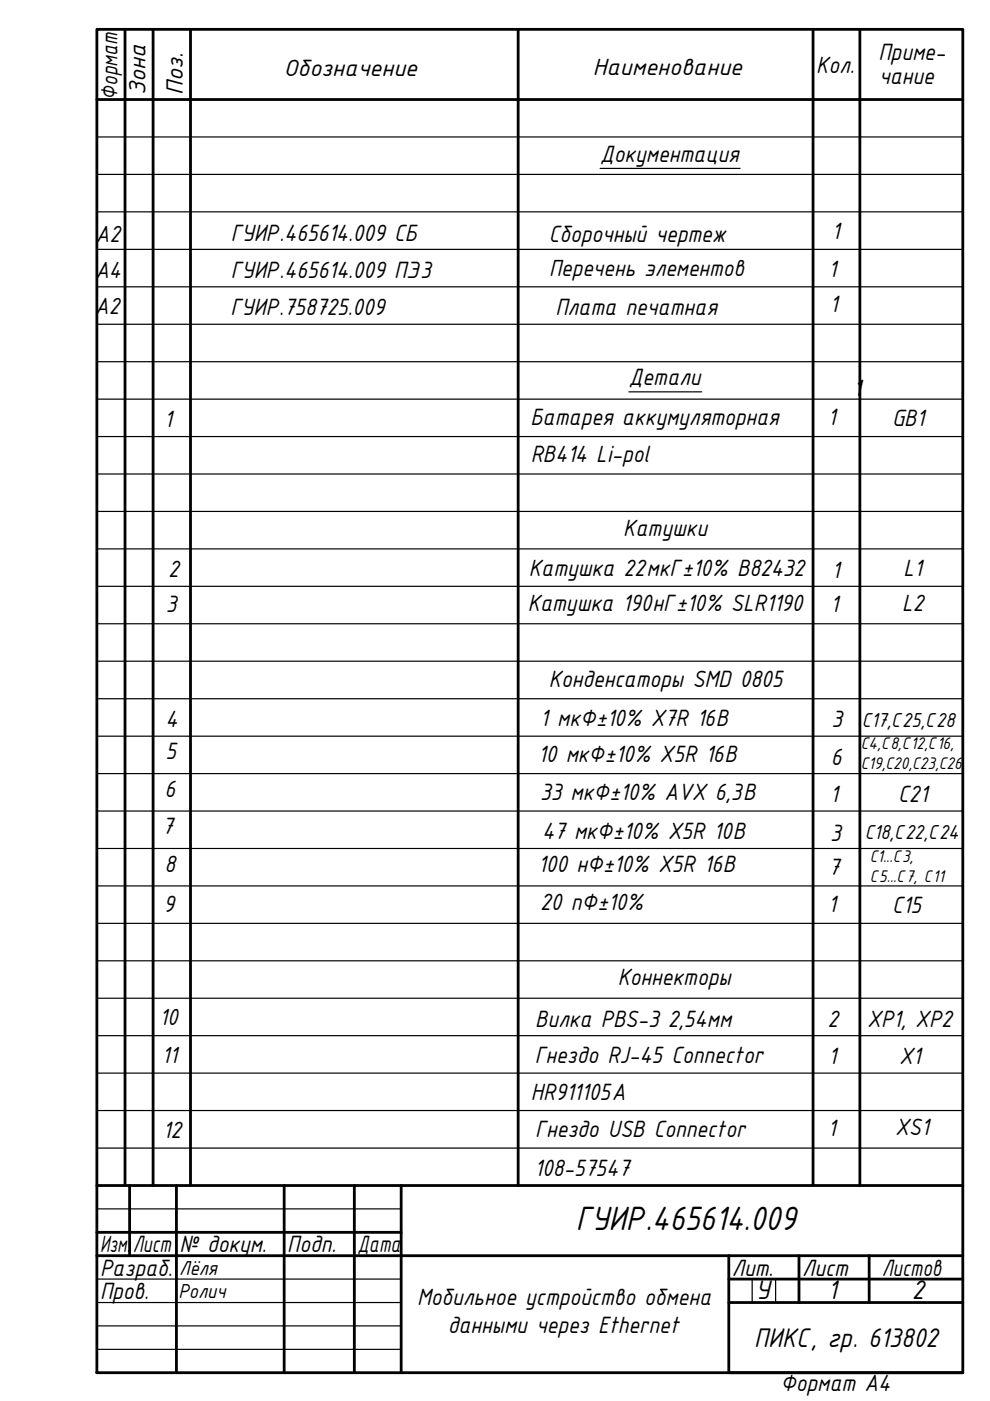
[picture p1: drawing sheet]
<svg xmlns="http://www.w3.org/2000/svg" width="210mm" height="297mm" viewBox="0 0 210 297" stroke-linecap="round" stroke-linejoin="round" font-family="sans-serif">
<defs><g id="words">
<text font-size="7.7" x="122.1" y="260.7">ГУИР.465614.009</text>
<g font-size="6.2">
<text x="160.2" y="275.4">У</text>
<text x="175.5" y="275.3">1</text>
<text x="193.3" y="275.5">2</text>
<text x="159.9" y="285.6">ПИКС, гр. 613802</text>
</g>
<g font-size="5.4">
<text x="60.2" y="16">Обозначение</text>
<text x="125.7" y="15.8">Наименование</text>
<text x="173" y="15.6">Кол.</text>
<text x="186.3" y="12.7">Приме-</text>
<text x="186.4" y="17.8">чание</text>
<text x="24.9" y="21.1" transform="rotate(-90 24.9 21.1)">Формат</text>
<text x="30.8" y="20.1" transform="rotate(-90 30.8 20.1)">Зона</text>
<text x="38.8" y="20.1" transform="rotate(-90 38.8 20.1)">Поз.</text>
<text x="127.2" y="34.3">Документация</text>
<text x="48.9" y="51">ГУИР.465614.009 СБ</text>
<text x="116.3" y="51.2">Сборочный чертеж</text>
<text x="176.3" y="50.7">1</text>
<text x="48.9" y="58.9">ГУИР.465614.009 ПЭ3</text>
<text x="175.6" y="58.7">1</text>
<text x="48.9" y="66.9">ГУИР.758725.009</text>
<text x="117.8" y="66.7">Плата печатная</text>
<text x="175.9" y="66.2">1</text>
<text x="133.3" y="81.7">Детали</text>
<text x="181" y="83.9">1</text>
<text x="34.8" y="90.4">1</text>
<text x="112.4" y="90.1">Батарея аккумуляторная</text>
<text x="175.5" y="90.2">1</text>
<text x="189.1" y="90.3">GB1</text>
<text x="112.5" y="98">RB414 Li-pol</text>
<text x="132.1" y="113.6">Катушки</text>
<text x="35.7" y="122.3">2</text>
<text x="112.1" y="122.2">Катушка 22мкГ±10% B82432</text>
<text x="176.4" y="122.6">1</text>
<text x="191.5" y="122.2">L1</text>
<text x="35.1" y="129.8">3</text>
<text x="111.9" y="129.6">Катушка 190нГ±10% SLR1190</text>
<text x="176.1" y="129.8">1</text>
<text x="191.2" y="129.5">L2</text>
<text x="116.4" y="145.7">Конденсаторы SMD 0805</text>
<text x="35.1" y="154.1">4</text>
<text x="114.6" y="154">1 мкФ±10% X7R 16В</text>
<text x="176.3" y="154.2">3</text>
<text x="35.1" y="161">5</text>
<text x="114.1" y="161.6">10 мкФ±10% X5R 16В</text>
<text x="176.2" y="162.2">6</text>
<text x="34.9" y="168.9">6</text>
<text x="114.5" y="169.6">33 мкФ±10% AVX 6,3В</text>
<text x="176" y="170.1">1</text>
<text x="190.5" y="170.1">C21</text>
<text x="34.4" y="176.9">7</text>
<text x="114.9" y="178">47 мкФ±10% X5R 10В</text>
<text x="176" y="178.4">3</text>
<text x="34.9" y="184.8">8</text>
<text x="114.1" y="184.9">100 нФ±10% X5R 16В</text>
<text x="175.7" y="185.5">7</text>
<text x="34.6" y="193.4">9</text>
<text x="114.6" y="192.9">20 пФ±10%</text>
<text x="175.6" y="193.4">1</text>
<text x="189.2" y="193.5">C15</text>
<text x="131" y="208.9">Коннекторы</text>
<text x="113.5" y="217.8">Вилка PBS-3 2,54мм</text>
<text x="175.5" y="217.8">2</text>
<text x="183.9" y="217.7">XP1, XP2</text>
<text x="113.4" y="225.4">Гнездо RJ-45 Connector</text>
<text x="175.7" y="225.6">1</text>
<text x="190.6" y="225.6">X1</text>
<text x="112.6" y="233.3">HR911105А</text>
<text x="34.5" y="241.2">12</text>
<text x="113.5" y="241">Гнездо USB Connector</text>
<text x="175.5" y="240.9">1</text>
<text x="189.8" y="240.6">XS1</text>
<text x="113.4" y="249.3">108-57547</text>
<text x="21.2" y="265.5">Изм.</text>
<text x="28.2" y="265.5">Лист</text>
<text x="38.1" y="265.5">№ докум.</text>
<text x="60.9" y="265.5">Подп.</text>
<text x="75.8" y="265.5">Дата</text>
<text x="21.2" y="270.5">Разраб.</text>
<text x="21.2" y="275.5">Пров.</text>
<text x="155.2" y="270.5">Лит.</text>
<text x="170.1" y="270.5">Лист</text>
<text x="187" y="270.5">Листов</text>
<text x="88.4" y="276.8">Мобильное устройство обмена</text>
<text x="94.9" y="282.6">данными через Ethernet</text>
<text x="165.5" y="294.9">Формат А4</text>
</g>
<g font-size="5.3">
<text x="20.3" y="51.3">А2</text>
<text x="20.2" y="59">А4</text>
<text x="116.4" y="58.4">Перечень элементов</text>
<text x="20.2" y="66.7">А2</text>
<text x="33.8" y="217.4">10</text>
<text x="34.3" y="225.3">11</text>
</g>
<g font-size="4.6">
<text x="182.7" y="154.1">C17,С25,С28</text>
<text x="183.3" y="177.9">C18,С22,С24</text>
<text x="37.8" y="275.1">Ролич</text>
<text x="38" y="270.4">Лёля</text>
</g>
<g font-size="3.8">
<text x="182.5" y="158.9">C4,С8,С12,С16,</text>
<text x="182.5" y="163">C19,C20,C23,C26</text>
<text x="184.5" y="182.8">C1...С3,</text>
<text x="184.5" y="187">С5...С7, С11</text>
</g>
</g></defs>
<!-- layer: 0 -->
<g fill="none" stroke="#000" stroke-width=".59">
<path d="M20.5 6.2h183.6v284.8h-183.6zM26.5 6.2v245.2M32.5 6.2v245.2M40.4 6.2v245.2M109.9 6.2v245.2M172.4 6.2v245.2M182.3 6.2v245.2M20.5 21.1h183.6M20.5 251.4h183.6M27.5 251.4v14.8M37.4 251.4v39.6M60.2 251.4v39.6"/>
<path d="M75.1 251.4v39.6M85.1 251.4v39.6M20.5 266.2h183.6M20.5 261.3h64.6M154.5 266.2v24.8h49.6M154.5 271.2h49.6M154.5 276.2h49.6M169.4 266.2v10M184.3 266.2v10"/>
</g>
<g fill="none" stroke="#000" stroke-width=".25">
<path d="M20.5 6.2v14.9M40.4 6.2h69.5M172.4 6.2h9.9M20.5 29h183.6M20.5 37h183.6M127.2 35.7h29.7M20.5 44.9h183.6M20.5 52.9h183.6M20.5 60.8h183.6M20.5 68.7h183.6M20.5 76.7h183.6M20.5 84.6h183.6"/>
<path d="M20.5 92.6h183.6M133.3 83.1h15.5M20.5 100.5h183.6M20.5 108.4h183.6M20.5 116.4h183.6M20.5 124.3h183.6M20.5 132.2h183.6M20.5 140.2h183.6M20.5 148.1h183.6M20.5 156.1h183.6M20.5 164h183.6M20.5 172h183.6"/>
<path d="M20.5 179.9h183.6M20.5 187.8h183.6M20.5 195.8h183.6M20.5 203.7h183.6M20.5 211.6h183.6M20.5 219.6h183.6M20.5 227.5h183.6M20.5 235.5h183.6M20.5 256.3h64.6M20.5 243.4h183.6M20.5 261.3h64.6M20.5 266.2h64.6"/>
<path d="M20.5 276.2h64.6M20.5 271.2h64.6M154.5 266.2v5M159.5 271.2v5M164.5 271.2v5M20.5 281.1h64.6M20.5 286.1h64.6M20.5 291h183.6"/>
</g>
<use href="#words"/>
</svg>
